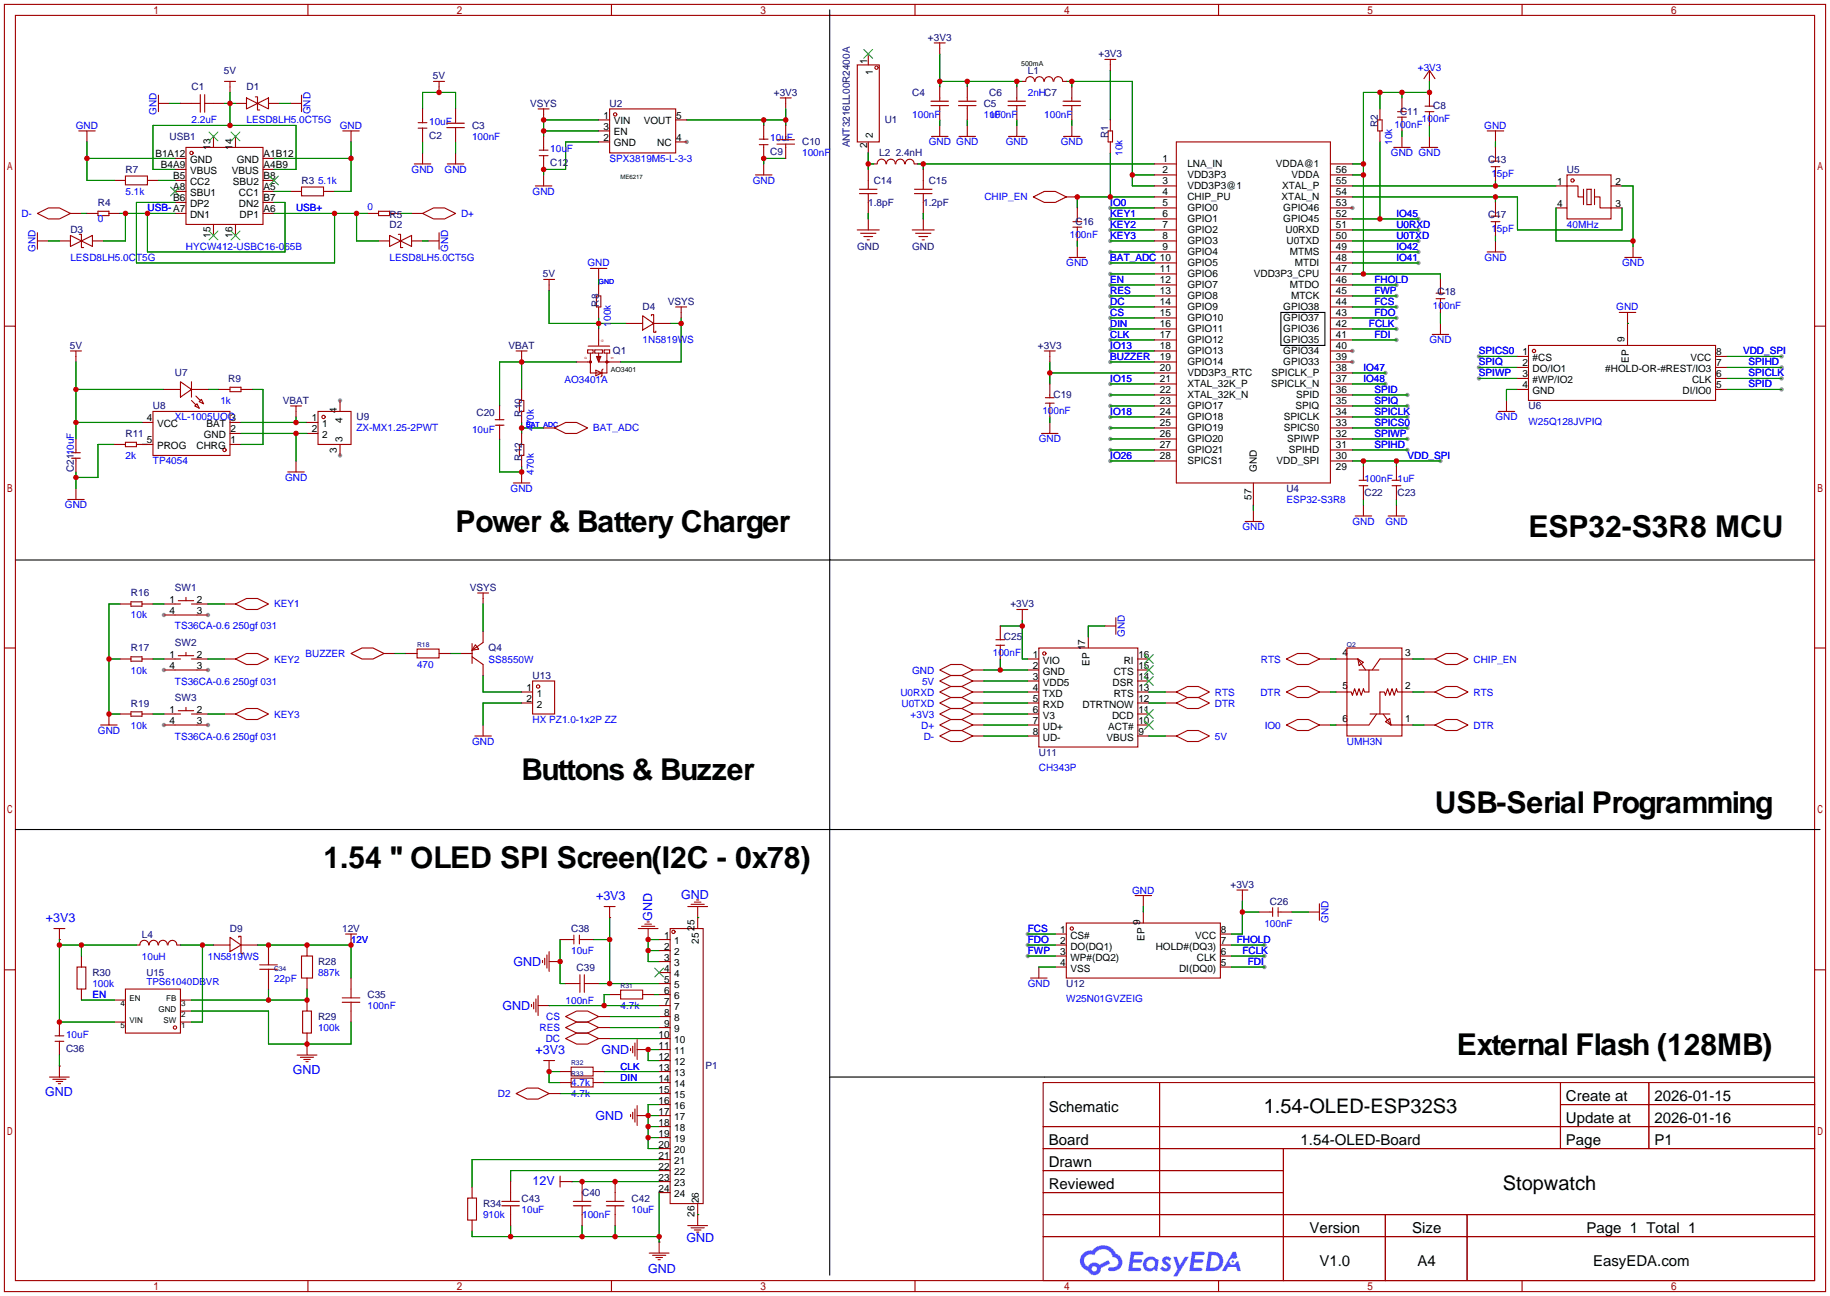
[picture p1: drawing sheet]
<svg xmlns="http://www.w3.org/2000/svg" width="422mm" height="299mm" viewBox="0 0 422 299" stroke-linecap="round" stroke-linejoin="round" font-family="sans-serif">
<defs><g id="words">
<g font-size="6.9">
<text x="105.2" y="122.8">Power &amp; Battery Charger</text>
<text x="352.8" y="124.1">ESP32-S3R8 MCU</text>
<text x="120.4" y="180">Buttons &amp; Buzzer</text>
<text x="331.2" y="187.6">USB-Serial Programming</text>
<text x="74.7" y="200.3">1.54 '' OLED SPI Screen(I2C - 0x78)</text>
<text x="336.3" y="243.5">External Flash (128MB)</text>
</g>
<g font-size="4.6">
<text x="291.7" y="257">1.54-OLED-ESP32S3</text>
<text x="346.9" y="274.8">Stopwatch</text>
</g>
<g font-size="3.5">
<text x="242.1" y="256.7">Schematic</text>
<text x="361.5" y="254.2">Create at</text>
<text x="381.9" y="254.2">2026-01-15</text>
<text x="361.5" y="259.2">Update at</text>
<text x="381.9" y="259.2">2026-01-16</text>
<text x="242.1" y="264.3">Board</text>
<text x="242.1" y="269.4">Drawn</text>
<text x="300.2" y="264.3">1.54-OLED-Board</text>
<text x="361.5" y="264.3">Page</text>
<text x="381.9" y="264.3">P1</text>
<text x="242.1" y="274.5">Reviewed</text>
<text x="302.3" y="284.6">Version</text>
<text x="326" y="284.6">Size</text>
<text x="366.2" y="284.6">Page 1 Total 1</text>
<text x="304.6" y="292.3">V1.0</text>
<text x="327.2" y="292.3">A4</text>
<text x="367.7" y="292.3">EasyEDA.com</text>
</g>
<g font-size="2.9" fill="#00f">
<text x="137.6" y="207.8">+3V3</text>
<text x="157.2" y="207.4">GND</text>
<text x="10.6" y="212.9">+3V3</text>
<text x="150.5" y="212.5" transform="rotate(-90 150.5 212.5)">GND</text>
<text x="118.5" y="223.1">GND</text>
<text x="116" y="233.2">GND</text>
<text x="123.6" y="243.4">+3V3</text>
<text x="138.8" y="243.4">GND</text>
<text x="67.6" y="248">GND</text>
<text x="10.4" y="253.1">GND</text>
<text x="137.4" y="258.6">GND</text>
<text x="122.9" y="273.5">12V</text>
<text x="158.4" y="286.8">GND</text>
<text x="149.6" y="293.8">GND</text>
</g>
<g font-size="2.3" fill="#000080">
<text x="214.2" y="9.4">+3V3</text>
<text x="51.7" y="17.1">5V</text>
<text x="237.2" y="17.1">L1</text>
<text x="253.6" y="13.3">+3V3</text>
<text x="44.2" y="20.9">C1</text>
<text x="56.9" y="20.9">D1</text>
<text x="99.9" y="18.3">5V</text>
<text x="178.6" y="22.1">+3V3</text>
<text x="210.6" y="22.1">C4</text>
<text x="228.3" y="22.1">C6</text>
<text x="109" y="29.8">C3</text>
<text x="122.4" y="24.7">VSYS</text>
<text x="140.7" y="24.7">U2</text>
<text x="204.2" y="28.5">U1</text>
<text x="227.1" y="24.7">C5</text>
<text x="318.1" y="29.4" transform="rotate(-90 318.1 29.4)">R2</text>
<text x="323.2" y="26.5">C11</text>
<text x="330.8" y="25.2">C8</text>
<text x="39.1" y="32.3">USB1</text>
<text x="99.1" y="32">C2</text>
<text x="177.8" y="35.9">C9</text>
<text x="185.2" y="33.6">C10</text>
<text x="196.1" y="34" transform="rotate(-90 196.1 34)">ANT3216LL00R2400A</text>
<text x="255.8" y="31.9" transform="rotate(-90 255.8 31.9)">R1</text>
<text x="29" y="39.9">R7</text>
<text x="127" y="38.4">C12</text>
<text x="202.9" y="36.1">L2</text>
<text x="206.8" y="36.1">2.4nH</text>
<text x="343.5" y="37.6">C13</text>
<text x="361.7" y="39.9">U5</text>
<text x="22.6" y="47.5">R4</text>
<text x="69.6" y="42.5">R3</text>
<text x="200.4" y="47.5">1.8pF</text>
<text x="201.7" y="42.5">C14</text>
<text x="213.1" y="47.5">1.2pF</text>
<text x="214.4" y="42.5">C15</text>
<text x="16.3" y="53.9">D3</text>
<text x="89.9" y="52.6">D2</text>
<text x="89.9" y="50.3">R5</text>
<text x="248.2" y="51.9">C16</text>
<text x="343.5" y="50.3">C17</text>
<text x="197.8" y="57.7">GND</text>
<text x="210.5" y="57.7">GND</text>
<text x="125.3" y="64.1">5V</text>
<text x="138.2" y="70.8" transform="rotate(-90 138.2 70.8)">R8</text>
<text x="148.3" y="71.7">D4</text>
<text x="154.1" y="70.4">VSYS</text>
<text x="331.8" y="68.1">C18</text>
<text x="16.1" y="80.6">5V</text>
<text x="117.4" y="80.6">VBAT</text>
<text x="141.5" y="81.8">Q1</text>
<text x="239.6" y="80.6">+3V3</text>
<text x="40.4" y="86.9">U7</text>
<text x="52.7" y="88.2">R9</text>
<text x="35.3" y="94.5">U8</text>
<text x="65.3" y="93.3">VBAT</text>
<text x="243.2" y="92">C19</text>
<text x="352.8" y="94.5">U6</text>
<text x="29" y="100.9">R11</text>
<text x="82.3" y="97.1">U9</text>
<text x="110" y="96.1">C20</text>
<text x="120.4" y="96.2" transform="rotate(-90 120.4 96.2)">R10</text>
<text x="120.4" y="106.3" transform="rotate(-90 120.4 106.3)">R12</text>
<text x="17.1" y="109" transform="rotate(-90 17.1 109)">C2110uF</text>
<text x="296.9" y="113.6">U4</text>
<text x="315" y="114.6">C22</text>
<text x="322.6" y="114.6">C23</text>
<text x="30.2" y="137.7">R16</text>
<text x="40.4" y="136.4">SW1</text>
<text x="108.4" y="136.4">VSYS</text>
<text x="233.2" y="140.3">+3V3</text>
<text x="40.4" y="149.1">SW2</text>
<text x="231.7" y="147.9">C25</text>
<text x="30.2" y="150.4">R17</text>
<text x="112.8" y="150.4">Q4</text>
<text x="40.4" y="161.8">SW3</text>
<text x="122.9" y="156.8">U13</text>
<text x="30.2" y="163.1">R19</text>
<text x="239.8" y="174.5">U11</text>
<text x="284" y="205">+3V3</text>
<text x="293.1" y="208.8">C26</text>
<text x="53.1" y="215.2">D9</text>
<text x="79" y="215.2">12V</text>
<text x="131.8" y="215.2">C38</text>
<text x="32.8" y="216.5">L4</text>
<text x="21.3" y="225.3">R30</text>
<text x="73.4" y="222.8">R28</text>
<text x="133.1" y="224.1">C39</text>
<text x="246.1" y="227.9">U12</text>
<text x="84.8" y="230.4">C35</text>
<text x="73.4" y="235.5">R29</text>
<text x="15.2" y="242.9">C36</text>
<text x="162.8" y="246.9">P1</text>
<text x="111.5" y="278.7">R34</text>
<text x="120.4" y="277.4">C43</text>
<text x="134.4" y="276.1">C40</text>
<text x="145.8" y="277.4">C42</text>
</g>
<g font-size="2.3">
<text x="200.2" y="14.9" transform="rotate(-90 200.2 14.9)">1</text>
<text x="201.4" y="17.2" transform="rotate(-90 201.4 17.2)">1</text>
<text x="139.3" y="27.5">1</text>
<text x="139.3" y="30">3</text>
<text x="141.7" y="28.7">VIN</text>
<text x="148.6" y="28.7">VOUT</text>
<text x="156.1" y="27.5">5</text>
<text x="48.6" y="34.5" transform="rotate(-90 48.6 34.5)">13</text>
<text x="53.6" y="34.5" transform="rotate(-90 53.6 34.5)">14</text>
<text x="139.3" y="32.5">2</text>
<text x="141.7" y="33.8">GND</text>
<text x="141.7" y="31.3">EN</text>
<text x="151.7" y="33.8">NC</text>
<text x="156.1" y="32.5">4</text>
<text x="200.2" y="34.2" transform="rotate(-90 200.2 34.2)">2</text>
<text x="201.4" y="31.8" transform="rotate(-90 201.4 31.8)">2</text>
<text x="35.9" y="36.3">B1A12</text>
<text x="37.2" y="38.9">B4A9</text>
<text x="40" y="41.4">B5</text>
<text x="43.9" y="37.6">GND</text>
<text x="43.9" y="40.2">VBUS</text>
<text x="53.5" y="40.2">VBUS</text>
<text x="54.6" y="37.6">GND</text>
<text x="60.8" y="41.4">B8</text>
<text x="60.8" y="38.9">A4B9</text>
<text x="60.8" y="36.3">A1B12</text>
<text x="268.3" y="37.4">1</text>
<text x="268.3" y="39.9">2</text>
<text x="274.1" y="38.7">LNA_IN</text>
<text x="274.1" y="41.2">VDD3P3</text>
<text x="294.5" y="38.7">VDDA@1</text>
<text x="298.1" y="41.2">VDDA</text>
<text x="308.3" y="39.9">56</text>
<text x="40" y="44">A8</text>
<text x="40" y="46.5">B6</text>
<text x="43.9" y="42.7">CC2</text>
<text x="43.9" y="45.2">SBU1</text>
<text x="43.9" y="47.8">DP2</text>
<text x="53.7" y="42.7">SBU2</text>
<text x="55.1" y="47.8">DN2</text>
<text x="55.1" y="45.2">CC1</text>
<text x="60.8" y="46.5">B7</text>
<text x="60.8" y="44">A5</text>
<text x="268.3" y="42.5">3</text>
<text x="268.3" y="45">4</text>
<text x="268.3" y="47.5">5</text>
<text x="274.1" y="43.7">VDD3P3@1</text>
<text x="274.1" y="46.3">CHIP_PU</text>
<text x="295.8" y="46.3">XTAL_N</text>
<text x="295.9" y="43.7">XTAL_P</text>
<text x="308.3" y="47.5">53</text>
<text x="308.3" y="45">54</text>
<text x="308.3" y="42.5">55</text>
<text x="359.4" y="42.7">1</text>
<text x="359.4" y="47.8">4</text>
<text x="372.9" y="47.8">3</text>
<text x="372.9" y="42.7">2</text>
<text x="43.9" y="50.3">DN1</text>
<text x="55.3" y="50.3">DP1</text>
<text x="60.8" y="49">A6</text>
<text x="268.3" y="50.1">6</text>
<text x="268.3" y="52.6">7</text>
<text x="274.1" y="48.8">GPIO0</text>
<text x="274.1" y="51.4">GPIO1</text>
<text x="274.1" y="53.9">GPIO2</text>
<text x="296.2" y="51.4">GPIO45</text>
<text x="296.2" y="48.8">GPIO46</text>
<text x="296.7" y="53.9">U0RXD</text>
<text x="308.3" y="52.6">51</text>
<text x="308.3" y="50.1">52</text>
<text x="48.6" y="54.9" transform="rotate(-90 48.6 54.9)">15</text>
<text x="53.6" y="54.9" transform="rotate(-90 53.6 54.9)">16</text>
<text x="268.3" y="55.2">8</text>
<text x="268.3" y="57.7">9</text>
<text x="274.1" y="56.4">GPIO3</text>
<text x="274.1" y="59">GPIO4</text>
<text x="297" y="56.4">U0TXD</text>
<text x="297.7" y="59">MTMS</text>
<text x="308.3" y="57.7">49</text>
<text x="308.3" y="55.2">50</text>
<text x="267.7" y="62.8">11</text>
<text x="267.7" y="65.3">12</text>
<text x="274.1" y="61.5">GPIO5</text>
<text x="274.1" y="64.1">GPIO6</text>
<text x="289.4" y="64.1">VDD3P3_CPU</text>
<text x="298.9" y="61.5">MTDI</text>
<text x="308.3" y="65.3">46</text>
<text x="308.3" y="62.8">47</text>
<text x="308.3" y="60.2">48</text>
<text x="267.7" y="67.9">13</text>
<text x="267.7" y="70.4">14</text>
<text x="274.1" y="66.6">GPIO7</text>
<text x="274.1" y="69.1">GPIO8</text>
<text x="274.1" y="71.7">GPIO9</text>
<text x="296.2" y="71.7">GPIO38</text>
<text x="297.7" y="66.6">MTDO</text>
<text x="298" y="69.1">MTCK</text>
<text x="308.3" y="70.4">44</text>
<text x="308.3" y="67.9">45</text>
<text x="267.7" y="72.9">15</text>
<text x="267.7" y="75.5">16</text>
<text x="274.1" y="74.2">GPIO10</text>
<text x="274.1" y="76.8">GPIO11</text>
<text x="296.2" y="76.8">GPIO36</text>
<text x="296.2" y="74.2">GPIO37</text>
<text x="308.3" y="75.5">42</text>
<text x="308.3" y="72.9">43</text>
<text x="267.7" y="78">17</text>
<text x="267.7" y="80.6">18</text>
<text x="267.7" y="83.1">19</text>
<text x="274.1" y="79.3">GPIO12</text>
<text x="274.1" y="81.8">GPIO13</text>
<text x="296.2" y="81.8">GPIO34</text>
<text x="296.2" y="79.3">GPIO35</text>
<text x="308.3" y="83.1">39</text>
<text x="308.3" y="80.6">40</text>
<text x="308.3" y="78">41</text>
<text x="351.4" y="82.1">1</text>
<text x="353.7" y="83.3">#CS</text>
<text x="374.9" y="79" transform="rotate(-90 374.9 79)">9</text>
<text x="376" y="83.8" transform="rotate(-90 376 83.8)">EP</text>
<text x="390.2" y="83.3">VCC</text>
<text x="396.1" y="82.1">8</text>
<text x="267.7" y="85.6">20</text>
<text x="267.7" y="88.2">21</text>
<text x="274.1" y="84.4">GPIO14</text>
<text x="274.1" y="86.9">VDD3P3_RTC</text>
<text x="274.1" y="89.5">XTAL_32K_P</text>
<text x="293.4" y="89.5">SPICLK_N</text>
<text x="293.5" y="86.9">SPICLK_P</text>
<text x="296.2" y="84.4">GPIO33</text>
<text x="308.3" y="88.2">37</text>
<text x="308.3" y="85.6">38</text>
<text x="351.4" y="84.6">2</text>
<text x="351.4" y="87.1">3</text>
<text x="351.4" y="89.7">4</text>
<text x="353.7" y="85.9">DO/IO1</text>
<text x="353.7" y="88.4">#WP/IO2</text>
<text x="370.5" y="85.9">#HOLD-OR-#REST/IO3</text>
<text x="390.6" y="88.4">CLK</text>
<text x="396.1" y="89.7">5</text>
<text x="396.1" y="87.1">6</text>
<text x="396.1" y="84.6">7</text>
<text x="77.8" y="95.4" transform="rotate(-90 77.8 95.4)">4</text>
<text x="267.7" y="90.7">22</text>
<text x="267.7" y="93.3">23</text>
<text x="267.7" y="95.8">24</text>
<text x="274.1" y="92">XTAL_32K_N</text>
<text x="274.1" y="94.5">GPIO17</text>
<text x="299" y="94.5">SPIQ</text>
<text x="299.2" y="92">SPID</text>
<text x="308.3" y="95.8">34</text>
<text x="308.3" y="93.3">35</text>
<text x="308.3" y="90.7">36</text>
<text x="353.7" y="91">GND</text>
<text x="388.4" y="91">DI/IO0</text>
<text x="33.9" y="97.3">4</text>
<text x="36.2" y="98.6">VCC</text>
<text x="47" y="101.1">GND</text>
<text x="47.7" y="98.6">BAT</text>
<text x="53.2" y="99.8">2</text>
<text x="72" y="99.8">2</text>
<text x="72" y="97.3">1</text>
<text x="74.3" y="101.1">2</text>
<text x="74.3" y="98.6">1</text>
<text x="79" y="97.7" transform="rotate(-90 79 97.7)">4</text>
<text x="267.7" y="98.3">25</text>
<text x="267.7" y="100.9">26</text>
<text x="274.1" y="97.1">GPIO18</text>
<text x="274.1" y="99.6">GPIO19</text>
<text x="296.3" y="99.6">SPICS0</text>
<text x="296.3" y="97.1">SPICLK</text>
<text x="308.3" y="100.9">32</text>
<text x="308.3" y="98.3">33</text>
<text x="33.9" y="102.4">5</text>
<text x="36.2" y="103.7">PROG</text>
<text x="45.3" y="103.7">CHRG</text>
<text x="53.2" y="102.4">1</text>
<text x="77.8" y="104.5" transform="rotate(-90 77.8 104.5)">3</text>
<text x="79" y="102.2" transform="rotate(-90 79 102.2)">3</text>
<text x="267.7" y="103.4">27</text>
<text x="267.7" y="106">28</text>
<text x="274.1" y="102.2">GPIO20</text>
<text x="274.1" y="104.7">GPIO21</text>
<text x="274.1" y="107.2">SPICS1</text>
<text x="294.7" y="107.2">VDD_SPI</text>
<text x="297.1" y="102.2">SPIWP</text>
<text x="297.5" y="104.7">SPIHD</text>
<text x="308.3" y="106">30</text>
<text x="308.3" y="103.4">31</text>
<text x="290.1" y="109" transform="rotate(-90 290.1 109)">GND</text>
<text x="308.3" y="108.5">29</text>
<text x="288.8" y="115.3" transform="rotate(-90 288.8 115.3)">57</text>
<text x="39.1" y="141.8">4</text>
<text x="39.1" y="139.2">1</text>
<text x="45.5" y="141.8">3</text>
<text x="45.5" y="139.2">2</text>
<text x="39.1" y="154.5">4</text>
<text x="39.1" y="151.9">1</text>
<text x="45.5" y="154.5">3</text>
<text x="45.5" y="151.9">2</text>
<text x="238.4" y="151.9">1</text>
<text x="238.4" y="154.5">2</text>
<text x="240.7" y="153.2">VIO</text>
<text x="240.7" y="155.7">GND</text>
<text x="250.5" y="150.1" transform="rotate(-90 250.5 150.1)">17</text>
<text x="251.5" y="153.7" transform="rotate(-90 251.5 153.7)">EP</text>
<text x="257.1" y="155.7">CTS</text>
<text x="259.4" y="153.2">RI</text>
<text x="262.8" y="154.5">15</text>
<text x="262.8" y="151.9">16</text>
<text x="309.8" y="151.4">4</text>
<text x="324.3" y="151.4">3</text>
<text x="121.5" y="159.5">1</text>
<text x="123.9" y="160.8">1</text>
<text x="238.4" y="157">3</text>
<text x="238.4" y="159.5">4</text>
<text x="240.7" y="158.3">VDD5</text>
<text x="240.7" y="160.8">TXD</text>
<text x="256.8" y="158.3">DSR</text>
<text x="257.1" y="160.8">RTS</text>
<text x="262.8" y="159.5">13</text>
<text x="262.8" y="157">14</text>
<text x="309.8" y="159">5</text>
<text x="324.3" y="159">2</text>
<text x="39.1" y="167.2">4</text>
<text x="39.1" y="164.6">1</text>
<text x="45.5" y="167.2">3</text>
<text x="45.5" y="164.6">2</text>
<text x="121.5" y="162.1">2</text>
<text x="123.9" y="163.3">2</text>
<text x="238.4" y="162.1">5</text>
<text x="238.4" y="164.6">6</text>
<text x="238.4" y="167.2">7</text>
<text x="240.7" y="163.3">RXD</text>
<text x="240.7" y="165.9">V3</text>
<text x="249.9" y="163.3">DTRTNOW</text>
<text x="256.7" y="165.9">DCD</text>
<text x="262.8" y="167.2">10</text>
<text x="262.8" y="164.6">11</text>
<text x="262.8" y="162.1">12</text>
<text x="309.8" y="166.7">6</text>
<text x="324.3" y="166.7">1</text>
<text x="238.4" y="169.7">8</text>
<text x="240.7" y="168.4">UD+</text>
<text x="240.7" y="171">UD-</text>
<text x="255.4" y="171">VBUS</text>
<text x="255.8" y="168.4">ACT#</text>
<text x="262.8" y="169.7">9</text>
<text x="160.3" y="214.9" transform="rotate(-90 160.3 214.9)">25</text>
<text x="244.7" y="215.4">1</text>
<text x="263.2" y="213.6" transform="rotate(-90 263.2 213.6)">9</text>
<text x="281.8" y="215.4">8</text>
<text x="153.3" y="216.7">1</text>
<text x="153.3" y="219.2">2</text>
<text x="153.3" y="221.8">3</text>
<text x="155.6" y="218">1</text>
<text x="155.6" y="220.5">2</text>
<text x="161.3" y="217.9" transform="rotate(-90 161.3 217.9)">25</text>
<text x="244.7" y="218">2</text>
<text x="244.7" y="220.5">3</text>
<text x="247.1" y="216.7">CS#</text>
<text x="247.1" y="219.2">DO(DQ1)</text>
<text x="247.1" y="221.8">WP#(DQ2)</text>
<text x="264.2" y="217.2" transform="rotate(-90 264.2 217.2)">EP</text>
<text x="266.8" y="219.2">HOLD#(DQ3)</text>
<text x="275.9" y="216.7">VCC</text>
<text x="276.3" y="221.8">CLK</text>
<text x="281.8" y="220.5">6</text>
<text x="281.8" y="218">7</text>
<text x="153.3" y="224.3">4</text>
<text x="153.3" y="226.8">5</text>
<text x="155.6" y="223">3</text>
<text x="155.6" y="225.6">4</text>
<text x="244.7" y="223">4</text>
<text x="247.1" y="224.3">VSS</text>
<text x="272.2" y="224.3">DI(DQ0)</text>
<text x="281.8" y="223">5</text>
<text x="153.3" y="229.4">6</text>
<text x="153.3" y="231.9">7</text>
<text x="155.6" y="228.1">5</text>
<text x="155.6" y="230.7">6</text>
<text x="155.6" y="233.2">7</text>
<text x="152" y="239.5">10</text>
<text x="153.3" y="234.5">8</text>
<text x="153.3" y="237">9</text>
<text x="155.6" y="235.7">8</text>
<text x="155.6" y="238.3">9</text>
<text x="152" y="242.1">11</text>
<text x="152" y="244.6">12</text>
<text x="155.6" y="240.8">10</text>
<text x="155.6" y="243.4">11</text>
<text x="155.6" y="245.9">12</text>
<text x="152" y="247.2">13</text>
<text x="152" y="249.7">14</text>
<text x="155.6" y="248.4">13</text>
<text x="155.6" y="251">14</text>
<text x="152" y="252.2">15</text>
<text x="152" y="254.8">16</text>
<text x="152" y="257.3">17</text>
<text x="155.6" y="253.5">15</text>
<text x="155.6" y="256.1">16</text>
<text x="152" y="259.9">18</text>
<text x="152" y="262.4">19</text>
<text x="155.6" y="258.6">17</text>
<text x="155.6" y="261.1">18</text>
<text x="155.6" y="263.7">19</text>
<text x="152" y="264.9">20</text>
<text x="152" y="267.5">21</text>
<text x="155.6" y="266.2">20</text>
<text x="155.6" y="268.8">21</text>
<text x="152" y="270">22</text>
<text x="152" y="272.6">23</text>
<text x="152" y="275.1">24</text>
<text x="155.6" y="271.3">22</text>
<text x="155.6" y="273.8">23</text>
<text x="155.6" y="276.4">24</text>
<text x="160.3" y="280.9" transform="rotate(-90 160.3 280.9)">26</text>
<text x="161.3" y="277.9" transform="rotate(-90 161.3 277.9)">26</text>
</g>
<g font-size="2.3" fill="#00f">
<text x="327.3" y="16.3">+3V3</text>
<text x="237.2" y="22.1">2nHC7</text>
<text x="17.5" y="29.8">GND</text>
<text x="36.1" y="26.5" transform="rotate(-90 36.1 26.5)">GND</text>
<text x="44.2" y="28.5">2.2uF</text>
<text x="56.9" y="28.5">LESD8LH5.0CT5G</text>
<text x="71.7" y="26.4" transform="rotate(-90 71.7 26.4)">GND</text>
<text x="78.4" y="29.8">GND</text>
<text x="99.1" y="28.7">10uF</text>
<text x="210.6" y="27.2">100nF</text>
<text x="227.1" y="27.2">1uF</text>
<text x="228.3" y="27.2">100nF</text>
<text x="241" y="27.2">100nF</text>
<text x="321.9" y="29.5">100nF</text>
<text x="328.2" y="28.2">100nF</text>
<text x="342.6" y="29.8">GND</text>
<text x="109" y="32.3">100nF</text>
<text x="127" y="35.1">10uF</text>
<text x="177.8" y="32.6">10uF</text>
<text x="214.4" y="33.6">GND GND</text>
<text x="232.2" y="33.6">GND</text>
<text x="244.9" y="33.6">GND</text>
<text x="321.4" y="33.5" transform="rotate(-90 321.4 33.5)">10k</text>
<text x="95" y="39.9">GND</text>
<text x="102.6" y="39.9">GND</text>
<text x="140.7" y="37.4">SPX3819M5-L-3-3</text>
<text x="185.2" y="36.1">100nF</text>
<text x="259.1" y="36" transform="rotate(-90 259.1 36)">10k</text>
<text x="321.1" y="36.1">GND GND</text>
<text x="344.2" y="40.9">15pF</text>
<text x="29" y="45">5.1k</text>
<text x="73.4" y="42.5">5.1k</text>
<text x="122.9" y="45">GND</text>
<text x="173.7" y="42.5">GND</text>
<text x="227.2" y="46.3">CHIP_EN</text>
<text x="256.3" y="47.5">IO0</text>
<text x="4.9" y="50.1">D-</text>
<text x="22.6" y="51.4">0</text>
<text x="34" y="48.8">USB- A7</text>
<text x="68.3" y="48.8">USB+</text>
<text x="84.8" y="48.6">0</text>
<text x="106.4" y="50.1">D+</text>
<text x="256.3" y="50.1">KEY1</text>
<text x="256.3" y="52.6">KEY2</text>
<text x="322.3" y="50.1">IO45</text>
<text x="322.3" y="52.6">U0RXD</text>
<text x="344.2" y="53.6">15pF</text>
<text x="361.7" y="52.6">40MHz</text>
<text x="8.2" y="58.2" transform="rotate(-90 8.2 58.2)">GND</text>
<text x="42.9" y="57.7">HYCW412-USBC16-065B</text>
<text x="103.4" y="58.2" transform="rotate(-90 103.4 58.2)">GND</text>
<text x="246.9" y="54.9">100nF</text>
<text x="256.3" y="55.2">KEY3</text>
<text x="322.3" y="57.7">IO42</text>
<text x="322.3" y="55.2">U0TXD</text>
<text x="16.3" y="60.2">LESD8LH5.0CT5G</text>
<text x="89.9" y="60.2">LESD8LH5.0CT5G</text>
<text x="135.6" y="61.5">GND</text>
<text x="246.1" y="61.5">GND</text>
<text x="256.3" y="60.2">BAT_ADC 10</text>
<text x="256.3" y="65.3">EN</text>
<text x="317.2" y="65.3">FHOLD</text>
<text x="322.3" y="60.2">IO41</text>
<text x="342.6" y="60.2">GND</text>
<text x="374.4" y="61.5">GND</text>
<text x="256.3" y="70.4">DC</text>
<text x="256.3" y="67.9">RES</text>
<text x="317.2" y="67.9">FWP</text>
<text x="317.2" y="70.4">FCS</text>
<text x="330.8" y="71.4">100nF</text>
<text x="373.1" y="71.7">GND</text>
<text x="141" y="75.4" transform="rotate(-90 141 75.4)">100k</text>
<text x="256.3" y="72.9">CS</text>
<text x="316" y="75.5">FCLK</text>
<text x="317.2" y="72.9">FDO</text>
<text x="148.3" y="79.3">1N5819WS</text>
<text x="256.3" y="80.6">IO13</text>
<text x="256.3" y="83.1">BUZZER</text>
<text x="317.2" y="78">FDI</text>
<text x="329.9" y="79.3">GND</text>
<text x="341.4" y="81.8">SPICS0</text>
<text x="402.3" y="81.8">VDD_SPI</text>
<text x="130.3" y="88.4">AO3401A</text>
<text x="256.3" y="88.2">IO15</text>
<text x="314.7" y="85.6">IO47</text>
<text x="314.7" y="88.2">IO48</text>
<text x="341.4" y="84.4">SPIQ</text>
<text x="341.4" y="86.9">SPIWP</text>
<text x="403.6" y="84.4">SPIHD</text>
<text x="403.6" y="86.9">SPICLK</text>
<text x="403.6" y="89.5">SPID</text>
<text x="50.9" y="93.3">1k</text>
<text x="240.6" y="95.5">100nF</text>
<text x="256.3" y="95.8">IO18</text>
<text x="317.2" y="93.3">SPIQ</text>
<text x="317.2" y="95.8">SPICLK</text>
<text x="317.2" y="90.7">SPID</text>
<text x="40.4" y="97.1">XL-1005UOC3</text>
<text x="82.3" y="99.6">ZX-MX1.25-2PWT</text>
<text x="109" y="99.9">10uF</text>
<text x="123.2" y="99.5" transform="rotate(-90 123.2 99.5)">470k</text>
<text x="136.9" y="99.6">BAT_ADC</text>
<text x="317.2" y="98.3">SPICS0</text>
<text x="317.2" y="100.9">SPIWP</text>
<text x="345.2" y="97.1">GND</text>
<text x="352.8" y="98.1">W25Q128JVPIQ</text>
<text x="29" y="106">2k</text>
<text x="35.3" y="107.2">TP4054</text>
<text x="239.8" y="102.2">GND</text>
<text x="256.3" y="106">IO26</text>
<text x="317.2" y="103.4">SPIHD</text>
<text x="324.9" y="106">VDD_SPI</text>
<text x="65.8" y="111">GND</text>
<text x="117.9" y="113.6">GND</text>
<text x="123.2" y="109.7" transform="rotate(-90 123.2 109.7)">470k</text>
<text x="315" y="111.3">100nF 1uF</text>
<text x="15" y="117.4">GND</text>
<text x="296.9" y="116.1">ESP32-S3R8</text>
<text x="286.8" y="122.5">GND</text>
<text x="312.2" y="121.2">GND</text>
<text x="319.8" y="121.2">GND</text>
<text x="30.2" y="142.8">10k</text>
<text x="63.2" y="140.3">KEY1</text>
<text x="40.4" y="145.3">TS36CA-0.6 250gf 031</text>
<text x="259.6" y="147.1" transform="rotate(-90 259.6 147.1)">GND</text>
<text x="30.2" y="155.5">10k</text>
<text x="63.2" y="153">KEY2</text>
<text x="70.5" y="151.7">BUZZER</text>
<text x="96.3" y="154.2">470</text>
<text x="112.8" y="153">SS8550W</text>
<text x="210.5" y="155.5">GND</text>
<text x="229.2" y="151.4">100nF</text>
<text x="291" y="153">RTS</text>
<text x="340.1" y="153">CHIP_EN</text>
<text x="40.4" y="158">TS36CA-0.6 250gf 031</text>
<text x="207.8" y="160.6">U0RXD</text>
<text x="212.8" y="158">5V</text>
<text x="280.4" y="160.6">RTS</text>
<text x="290.9" y="160.6">DTR</text>
<text x="340.1" y="160.6">RTS</text>
<text x="63.2" y="165.7">KEY3</text>
<text x="122.9" y="166.9">HX PZ1.0-1x2P ZZ</text>
<text x="208.1" y="163.1">U0TXD</text>
<text x="210.2" y="165.7">+3V3</text>
<text x="280.4" y="163.1">DTR</text>
<text x="22.6" y="169.5">GND</text>
<text x="30.2" y="168.2">10k</text>
<text x="40.4" y="170.7">TS36CA-0.6 250gf 031</text>
<text x="109" y="172">GND</text>
<text x="212.6" y="168.2">D+</text>
<text x="213.2" y="170.7">D-</text>
<text x="280.4" y="170.7">5V</text>
<text x="291.9" y="168.2">IO0</text>
<text x="310.9" y="172">UMH3N</text>
<text x="340.1" y="168.2">DTR</text>
<text x="239.8" y="178.1">CH343P</text>
<text x="261.3" y="206.3">GND</text>
<text x="237.2" y="215.2">FCS</text>
<text x="291.8" y="213.9">100nF</text>
<text x="306.6" y="213.1" transform="rotate(-90 306.6 213.1)">GND</text>
<text x="32.8" y="221.5">10uH</text>
<text x="48" y="221.5">1N5819WS</text>
<text x="131.8" y="220.3">10uF</text>
<text x="237.2" y="217.7">FDO</text>
<text x="237.2" y="220.3">FWP</text>
<text x="285.5" y="217.7">FHOLD</text>
<text x="286.8" y="220.3">FCLK</text>
<text x="21.3" y="227.9">100k</text>
<text x="63.2" y="226.6">22pF</text>
<text x="73.4" y="225.3">887k</text>
<text x="237.2" y="227.9">GND</text>
<text x="288" y="222.8">FDI</text>
<text x="21.3" y="230.4">EN</text>
<text x="84.8" y="233">100nF</text>
<text x="130.6" y="231.7">100nF</text>
<text x="143.3" y="233">4.7k</text>
<text x="246.1" y="231.4">W25N01GVZEIG</text>
<text x="15.2" y="239.6">10uF</text>
<text x="73.4" y="238">100k</text>
<text x="124.5" y="238">RES</text>
<text x="126.1" y="235.5">CS</text>
<text x="126" y="240.6">DC</text>
<text x="131.8" y="250.7">4.7k</text>
<text x="114.9" y="253.3">D2</text>
<text x="131.8" y="253.3">4.7k</text>
<text x="111.5" y="281.2">910k</text>
<text x="120.4" y="280">10uF</text>
<text x="134.4" y="281.2">100nF</text>
<text x="145.8" y="280">10uF</text>
</g>
<g font-size="2.2" fill="#00f">
<text x="256.3" y="75.5">DIN</text>
<text x="256.3" y="78">CLK</text>
<text x="81" y="217.7">12V</text>
<text x="33.8" y="227.5">TPS61040DBVR</text>
<text x="143.3" y="246.9">CLK</text>
<text x="143.3" y="249.5">DIN</text>
</g>
<text font-size="2.2" fill="#000080" x="33.8" y="225.2">U15</text>
<g font-size="1.8">
<text x="27.8" y="232.3">4</text>
<text x="29.9" y="231">EN</text>
<text x="36.6" y="233.6">GND</text>
<text x="38.4" y="231">FB</text>
<text x="41.8" y="232.3">3</text>
<text x="27.8" y="237.4">5</text>
<text x="29.9" y="236.1">VIN</text>
<text x="37.7" y="236.1">SW</text>
<text x="41.8" y="237.4">1</text>
<text x="41.8" y="234.9">2</text>
</g>
<g font-size="1.6">
<text x="235.7" y="15.2">500mA</text>
<text x="141" y="85.8">AO3401</text>
</g>
<g font-size="1.6" fill="#00f">
<text x="138.2" y="65.5">GND</text>
<text x="121.4" y="98.5">BAT_ADC</text>
</g>
<g font-size="1.6" fill="#000080">
<text x="96.3" y="149.3">R18</text>
<text x="310.9" y="149.3">Q2</text>
<text x="63.2" y="224.2">C34</text>
<text x="143.3" y="228">R31</text>
<text x="131.8" y="245.8">R32</text>
<text x="131.8" y="248.4">R33</text>
</g>
<text font-size="1.4" x="143.3" y="41.4">ME6217</text>
<g font-size=".7" fill="#a00000">
<text x="135.5" y="82.8" transform="rotate(-90 135.5 82.8)">D</text>
<text x="139.3" y="79.1" transform="rotate(-90 139.3 79.1)">G</text>
<text x="141.6" y="82.8" transform="rotate(-90 141.6 82.8)">S</text>
</g>
</g></defs>
<g fill="#999">
<circle cx="312.2" cy="83.6" r=".51"/>
<circle cx="312.2" cy="81" r=".51"/>
<circle cx="312.2" cy="48" r=".51"/>
<circle cx="37.8" cy="142" r=".51"/>
<circle cx="48" cy="142" r=".51"/>
<circle cx="37.8" cy="154.7" r=".51"/>
<circle cx="48" cy="154.7" r=".51"/>
<circle cx="37.8" cy="167.4" r=".51"/>
<circle cx="48" cy="167.4" r=".51"/>
<circle cx="158.5" cy="32.8" r=".51"/>
<circle cx="78.5" cy="92.5" r=".51"/>
<circle cx="78.5" cy="105.2" r=".51"/>
<circle cx="256.3" cy="50.5" r=".51"/>
<circle cx="256.3" cy="48" r=".51"/>
<circle cx="322.3" cy="68.3" r=".51"/>
<circle cx="322.3" cy="70.9" r=".51"/>
<circle cx="256.3" cy="96.3" r=".51"/>
<circle cx="256.3" cy="93.7" r=".51"/>
<circle cx="256.3" cy="53.1" r=".51"/>
<circle cx="327.4" cy="58.2" r=".51"/>
<circle cx="327.4" cy="60.7" r=".51"/>
<circle cx="322.3" cy="65.8" r=".51"/>
<circle cx="327.4" cy="50.5" r=".51"/>
<circle cx="332.5" cy="106.4" r=".51"/>
<circle cx="411.2" cy="82.3" r=".51"/>
<circle cx="341.4" cy="82.3" r=".51"/>
<circle cx="324.9" cy="98.8" r=".51"/>
<circle cx="341.4" cy="84.8" r=".51"/>
<circle cx="324.9" cy="93.7" r=".51"/>
<circle cx="341.4" cy="87.4" r=".51"/>
<circle cx="324.9" cy="101.3" r=".51"/>
<circle cx="411.2" cy="84.8" r=".51"/>
<circle cx="324.9" cy="103.9" r=".51"/>
<circle cx="411.2" cy="87.4" r=".51"/>
<circle cx="324.9" cy="96.3" r=".51"/>
<circle cx="411.2" cy="89.9" r=".51"/>
<circle cx="324.9" cy="91.2" r=".51"/>
<circle cx="256.3" cy="55.6" r=".51"/>
<circle cx="256.3" cy="73.4" r=".51"/>
<circle cx="256.3" cy="106.4" r=".51"/>
<circle cx="327.4" cy="53.1" r=".51"/>
<circle cx="319.8" cy="86.1" r=".51"/>
<circle cx="256.3" cy="91.2" r=".51"/>
<circle cx="256.3" cy="103.9" r=".51"/>
<circle cx="256.3" cy="81" r=".51"/>
<circle cx="256.3" cy="83.6" r=".51"/>
<circle cx="256.3" cy="88.6" r=".51"/>
<circle cx="256.3" cy="75.9" r=".51"/>
<circle cx="256.3" cy="78.5" r=".51"/>
<circle cx="256.3" cy="98.8" r=".51"/>
<circle cx="256.3" cy="101.3" r=".51"/>
<circle cx="256.3" cy="70.9" r=".51"/>
<circle cx="319.8" cy="88.6" r=".51"/>
<circle cx="327.4" cy="55.6" r=".51"/>
<circle cx="256.3" cy="68.3" r=".51"/>
<circle cx="256.3" cy="58.2" r=".51"/>
<circle cx="256.3" cy="60.7" r=".51"/>
<circle cx="256.3" cy="63.2" r=".51"/>
<circle cx="322.3" cy="78.5" r=".51"/>
<circle cx="322.3" cy="75.9" r=".51"/>
<circle cx="322.3" cy="73.4" r=".51"/>
<circle cx="237.2" cy="215.6" r=".51"/>
<circle cx="237.2" cy="218.2" r=".51"/>
<circle cx="237.2" cy="220.7" r=".51"/>
<circle cx="291.8" cy="223.3" r=".51"/>
<circle cx="291.8" cy="220.7" r=".51"/>
<circle cx="291.8" cy="218.2" r=".51"/>
<circle cx="256.3" cy="65.8" r=".51"/>
</g>
<g fill="none" stroke="#a10000" stroke-width=".25">
<path d="M1 1h420.4v297.2h-420.4zM3.6 3.6h415.2v292.1h-415.2zM71.1 1v2.6M141.1 1v2.6M211.2 1v2.6M281.3 1v2.6M351.3 1v2.6M1 75.3h2.6M418.8 75.3h2.6M1 149.6h2.6M418.8 149.6h2.6M1 223.9h2.6"/>
<path d="M418.8 223.9h2.6M240.8 249.9h178v45.8h-178zM267.7 249.9v35.6M360.2 249.9v15.3M360.2 255h58.6M380.6 249.9v15.3M240.8 260.1h178M240.8 265.2h178M240.8 270.3h55.4M240.8 275.3h55.4M296.2 265.2v30.5M71.1 295.7v2.5"/>
<path d="M141.1 295.7v2.5M211.2 295.7v2.5M240.8 280.4h178M240.8 285.5h178M281.3 295.7v2.5M319.8 280.4v15.3M338.6 280.4v15.3M351.3 295.7v2.5"/>
</g>
<g fill="#5487ff">
<path d="M268.5 290.3a1.3 1.3 0 0 1 1.9 .3l-.4 .6a.54 .54 0 0 0-1-.2l.2 .2a1.28 1.28 0 0 1 .8 2 1.53 1.53 0 0 1-2.2-.3l.5-.6 .8 .5a.31 .31 0 0 0 .3-.3 .31 .31 0 0 0-.2-.3 1.12 1.12 0 0 1-.7-1.9z"/>
<path d="M270.8 290.2h.8l.7 1.9 1.2-1.9h.9l-2.7 4.5h-.9l1-1.7z"/>
<path d="M261 289h2.3a.46 .46 0 0 1 .5 .1 .46 .46 0 0 1 .1 .5l-.3 .2h-1.8l-.1 .9h1.6a.4 .4 0 0 1 .3 .4 .4 .4 0 0 1-.4 .4h-1.6l-.2 1.2h1.4a.46 .46 0 0 1 .5 .1 .46 .46 0 0 1 .1 .5l-.4 .2h-2.6z"/>
<path d="M275.1 289h2.3a.47 .47 0 0 1 .5 .1 .47 .47 0 0 1 .1 .5l-.3 .2h-1.8l-.1 .9h1.6a.4 .4 0 0 1 .4 .4 .4 .4 0 0 1-.5 .4h-1.6l-.2 1.2h1.4a.46 .46 0 0 1 .5 .1 .46 .46 0 0 1 .1 .5l-.4 .2h-2.6z"/>
<path d="M284.5 289h.8l.3 1.3-.6 .4a.75 .75 0 0 0-1.1 .3 .75 .75 0 0 0 .5 1 .75 .75 0 0 0 .9-.6l.5-.3 .6 2.4h-.8l-.3-1h-1.8l-.5 1h-1z"/>
<path d="M278.9 289l-.6 4.5h1.4a2.27 2.27 0 0 0 2.7-2.3 2.27 2.27 0 0 0-2.7-2.2zM279.7 289.8a1.5 1.5 0 0 1 1.8 1.5 1.5 1.5 0 0 1-1.9 1.4h-.3z"/>
<path d="M264.4 290.6a1.6 1.6 0 0 0-.4 2.3 1.6 1.6 0 0 0 2.3 .2l.8 .4 .3-2.5-.1-.3h-.5a1.58 1.58 0 0 0-2.4-.1zM265 291.1a.99 .99 0 0 1 1.6 .6 .99 .99 0 0 1-1.3 1.1 .98 .98 0 0 1-.3-1.7z"/>
<path d="M250 289.4a2.37 2.37 0 0 0 1.1 4 1.54 1.54 0 0 0 1.8 1 1.54 1.54 0 0 0 1.2-1.6l2.2-1.1-.5-.8-2.1 1.1a1.57 1.57 0 0 0-2.6 .4 1.5 1.5 0 0 1-.7-2.1 1.5 1.5 0 0 1 2.2-.5 2.23 2.23 0 0 1 2.3-1.4 2.23 2.23 0 0 1 1.9 1.8 1.16 1.16 0 0 1 1.3 1.1 1.16 1.16 0 0 1-1.1 1.3h-.7a.47 .47 0 0 0-.5 .3 .47 .47 0 0 0 .4 .6 2.14 2.14 0 0 0 2.7-1.4 2.14 2.14 0 0 0-1.3-2.7 3.2 3.2 0 0 0-5.5-.7l-1.1 .1zM252 292.9a.6 .6 0 0 1 1.2 0 .6 .6 0 0 1-1.2 0z"/>
<circle cx="284.6" cy="291.3" r=".28"/>
</g>
<path d="M191.5 2.3v127h227.3M295.7 72.1h10.1v7.7h-10.1zM3.6 129.3h187.9v165.1M3.6 191.5h416.5M191.5 248.7h227.3" fill="none" stroke="#000" stroke-width=".25"/>
<g fill="none" stroke="#a10000" stroke-width=".25">
<path d="M51.8 18.8h2.6M53.1 18.8v2.5M100.1 18.8h2.5M101.3 18.8v2.5M197.9 15h5v17.8h-5zM215.6 9.9h2.6M216.9 9.9v2.5M236 18.8h.7M236.8 18.8a1.01 1.01 0 0 1 1-1.1 1.01 1.01 0 0 1 1 1.1M238.9 18.8a1.01 1.01 0 0 1 1-1.1 1.01 1.01 0 0 1 1 1.1M241.1 18.8a1.01 1.01 0 0 1 1-1.1 1.01 1.01 0 0 1 1 1.1M243.3 18.8a1.01 1.01 0 0 1 1-1.1 1.01 1.01 0 0 1 1 1.1"/>
<path d="M245.4 18.8h.7M255 13.7h2.6M256.3 13.7v2.6M329.9 16.3v2.5M329.9 16.3l1.3 1.9M329.9 16.3l-1.2 1.9M18.2 30.2h3.8M20.1 30.2v2.6M36.6 23.9h2.5M36.6 22v3.8M40.4 36.6h2.5M40.4 39.1h2.5"/>
<path d="M41.7 23.9h4.5M42.9 34h17.8v17.8h-17.8zM46.2 21.8v4.1M47.2 23.9h4.6M47.2 21.8v4.1M49.3 31.5v2.5M54.4 23.9h2.5M54.4 31.5v2.5M56.9 22.6l2.5 1.3-2.5 1.2zM58.9 22.4h.5v3h.5M59.4 23.9l2.6-1.3v2.5zM60.7 36.6h2.5"/>
<path d="M60.7 39.1h2.5M62 23.9h2.5M67.1 23.9h2.5M69.6 22v3.8M79.1 30.2h3.8M81 30.2v2.6M95.6 37.8h3.8M96.5 29.6h2.1M96.5 28.3h2.1M97.5 25.1v3.2M97.5 29.6v3.2M97.5 35.3v2.5"/>
<path d="M103.1 29.5h4.1M103.1 28.4h4.1M103.3 37.8h3.8M105.2 25.1v3.3M105.2 29.5v3.3M105.2 35.3v2.5M124.2 25.1h2.5M124.5 35.9h2M124.5 34.7h2M125.5 25.1v2.6M125.5 31.5v3.2M125.5 35.9v3.2"/>
<path d="M138.2 30.2h2.5M138.2 32.8h2.5M138.2 27.7h2.5M140.7 25.1h15.3v10.2h-15.3zM156 32.8h2.5M156 27.7h2.5M175.3 33.4h2M175.3 32.1h2M176.3 29v3.1M176.3 33.4v3.2M176.3 37.8v2.6M179.3 33.3h4.1"/>
<path d="M179.3 32.3h4.1M180.1 22.6h2.5M181.4 22.6v2.5M181.4 29v3.3M181.4 33.3v3.3M202.5 37.8a1.01 1.01 0 0 1 1-1.1 1.01 1.01 0 0 1 1 1.1M204.6 37.8a1.01 1.01 0 0 1 1-1.1 1.01 1.01 0 0 1 1 1.1M206.8 37.8a1.01 1.01 0 0 1 1-1.1 1.01 1.01 0 0 1 1 1.1M209 37.8a1.01 1.01 0 0 1 1-1 1.01 1.01 0 0 1 1 1M214.9 24.4h4M214.9 23.4h4M215 31.5h3.8"/>
<path d="M216.9 20.1v3.3M216.9 24.4v3.3M216.9 29v2.5M221.2 24.4h4.1M221.2 23.4h4.1M221.4 31.5h3.8M223.3 20.1v3.3M223.3 24.4v3.3M223.3 29v2.5M232.7 24.4h4M232.7 23.4h4M232.8 31.5h3.8"/>
<path d="M234.7 20.1v3.3M234.7 24.4v3.3M234.7 29v2.5M245.4 24.4h4M245.4 23.4h4M245.5 31.5h3.8M247.4 20.1v3.3M247.4 24.4v3.3M247.4 29v2.5M255.8 30.2h1v2.6h-1zM256.3 27.7v2.5M256.3 32.8v2.5"/>
<path d="M266.4 37.8h5.1M271.5 32.8h35.6v78.7h-35.6zM307.1 37.8h5.1M318 27.7h1v2.5h-1zM318.5 25.1v2.6M318.5 30.2v2.6M321.7 34h3.8M322.6 27.1h2M322.6 25.8h2M323.6 22.6v3.2M323.6 27.1v3.1M323.6 31.5v2.5"/>
<path d="M328 34h3.9M328.9 25.8h2.1M328.9 24.5h2.1M329.9 21.3v3.2M329.9 25.8v3.2M329.9 31.5v2.5M343.3 30.2h3.8M344.2 38.5h2M344.2 37.2h2M345.2 30.2v2.6M345.2 34v3.2M345.2 38.5v3.2"/>
<path d="M8.6 49.3l2.6-1.3h2.5l2.6 1.3-2.6 1.2h-2.5zM8.6 55.6h2.6M8.6 53.7v3.8M13.7 55.6h2.6M16.3 54.4l2.5 1.2-2.5 1.3zM16.3 49.3h2.5M18.3 54.1h.5v3.1h.5M18.8 55.6l2.5-1.2v2.5zM20.1 49.3h2.5M21.3 55.6h2.6M22.6 48.8h2.5v1h-2.5zM25.1 49.3h2.6"/>
<path d="M26.4 41.7h2.6M29 40.6h5v2.1h-5zM34 41.7h2.6M40.4 49.3h2.5M40.4 44.2h2.5M40.4 41.7h2.5M40.4 46.7h2.5M49.3 51.8v2.6M54.4 51.8v2.6M60.7 49.3h2.5M60.7 44.2h2.5M60.7 41.7h2.5"/>
<path d="M60.7 46.7h2.5M67.1 44.2h2.5M69.6 43.2h5.1v2h-5.1zM74.7 44.2h2.5M84.8 49.3h2.6M87.4 55.6h2.5M87.4 48.8h2.5v1h-2.5zM89.9 54.4l2.6 1.2-2.6 1.3zM89.9 49.3h2.6M91.9 54.1h.6v3.1h.5M92.5 55.6l2.5-1.2v2.5zM95 55.6h2.5"/>
<path d="M95 49.3h2.5M97.5 49.3l2.6-1.3h2.5l2.6 1.3-2.6 1.2h-2.5zM98.8 55.6h2.5M101.3 53.7v3.8M123.6 42.9h3.8M125.5 40.4v2.5M174.4 40.4h3.8M197.9 53.1h5M198.4 44.7h4M198.4 43.7h4M198.6 53.8h3.6M199.4 54.6h2"/>
<path d="M200.2 55.4h.5M200.4 41.7v2M200.4 44.7v2M210.6 53.1h5M211.1 44.7h4M211.1 43.7h4M211.3 53.8h3.6M212.1 54.6h2M212.9 55.4h.5M213.1 41.7v2M213.1 44.7v2M238.5 45.5l2.5-1.3h2.6l2.5 1.3-2.5 1.2h-2.6z"/>
<path d="M246.1 45.5h2.6M246.8 59.4h3.8M247.6 52.5h2.1M247.6 51.2h2.1M248.7 48v3.2M248.7 52.5v3.1M248.7 56.9v2.5M266.4 58.2h5.1M266.4 40.4h5.1M266.4 42.9h5.1M266.4 45.5h5.1M266.4 48h5.1"/>
<path d="M266.4 50.5h5.1M266.4 53.1h5.1M266.4 55.6h5.1M307.1 58.2h5.1M307.1 40.4h5.1M307.1 42.9h5.1M307.1 45.5h5.1M307.1 48h5.1M307.1 50.5h5.1M307.1 53.1h5.1M307.1 55.6h5.1M343.3 58.2h3.8"/>
<path d="M344.2 51.2h2M344.2 49.9h2M345.2 46.7v3.2M345.2 51.2v3.2M345.2 55.6v2.6M359.2 42.9h5v2.6h1.3M359.2 48h2.5M361.7 40.4h10.2v10.1h-10.2zM365.5 43.7v3.5M366.3 43.7h1v3.5h-1zM368 45.5h1.3v2.5h5.1M368 43.7v3.5"/>
<path d="M371.9 42.9h2.5M375 59.4h3.8M376.9 56.9v2.5M125.5 64.5h2.5M126.7 64.5v2.6M135.8 79.9h4.9M136.3 62h3.8M137.7 68.3h1v2.6h-1zM138.2 62v2.5M138.2 65.8v2.5M138.2 70.9v2.5M138.2 75.9v3.9"/>
<path d="M144.5 74.7h3.8M148.3 72.9l2.6 1.8-2.6 1.5zM150.4 72.9v-.3h.5v2.1M150.9 74.7v2h.5v-.2M150.9 74.7h3.8M156 70.9h2.5M157.2 70.9v2.5M266.4 60.7h5.1M266.4 63.2h5.1M266.4 65.8h5.1M266.4 68.3h5.1M266.4 70.9h5.1"/>
<path d="M266.4 73.4h5.1M266.4 75.9h5.1M266.4 78.5h5.1M307.1 60.7h5.1M307.1 63.2h5.1M307.1 65.8h5.1M307.1 68.3h5.1M307.1 70.9h5.1M307.1 73.4h5.1M307.1 75.9h5.1M307.1 78.5h5.1M330.6 77.2h3.8"/>
<path d="M331.5 69h2M331.5 67.7h2M332.5 64.5v3.2M332.5 69v3.1M332.5 74.7v2.5M352.8 79.8h43.2v12.7h-43.2zM373.8 72.1h3.8M375.7 72.1v7.7M16.3 81h2.5M17.5 81v2.6M32.8 97.5h2.5M35.3 95h17.8v10.2h-17.8z"/>
<path d="M37.8 89.9h3.9M41.7 88.1l2.5 1.8-2.5 1.8zM44.2 89.9h3.8M44.2 92.5l1 1M44.2 88.1v3.6M45 93.7l.5-.5 .5 1zM45.2 91.4l1 1.1M46.5 92.2l.5 1-1-.5zM50.5 89.9h2.6M53.1 89.4h2.5v1h-2.5zM53.1 97.5h2.5M55.6 89.9h2.6"/>
<path d="M67.1 93.7h2.5M68.3 93.7v2.6M70.9 97.5h2.5M73.4 95h7.6v7.6h-7.6zM78.5 92.5v2.5M114.3 98.2h2M114.3 96.9h2M115.3 93.7v3.2M115.3 98.2v3.1M119.1 81h2.6M119.9 92.5h1v2.5h-1zM120.4 81v2.6"/>
<path d="M120.4 89.9v2.6M120.4 95v2.5M125.5 98.8h2.5M128 98.8l2.6-1.3h2.5l2.5 1.3-2.5 1.3h-2.5zM133.1 83.6h3.2M135.6 80.8h1.3v.7h-1.3zM137.3 80.8h1.8v.7h-1.8zM137.5 85.5l1.4 .6-1.4 .6zM137.7 82.3h1l-.5 1.3zM138.2 83.6h5.1M138.2 81.5v1.2M138.2 82.4h-.3l.3 .9 .2-.9"/>
<path d="M139.2 85.2l-.3 .3v1.2l-.2 .3M139.4 80.8h1.3v.7h-1.3zM140.1 81.5v4.6h-3.8v-4.5M241 81h2.6M241.3 93.1h2M241.3 91.8h2M242.3 81v2.6M242.3 88.6v3.2M242.3 93.1v3.2M242.3 97.5v2.6M266.4 81h5.1M266.4 83.6h5.1"/>
<path d="M266.4 86.1h5.1M266.4 88.6h5.1M266.4 91.2h5.1M266.4 93.7h5.1M266.4 96.3h5.1M266.4 98.8h5.1M307.1 81h5.1M307.1 83.6h5.1M307.1 86.1h5.1M307.1 88.6h5.1M307.1 91.2h5.1M307.1 93.7h5.1"/>
<path d="M307.1 96.3h5.1M307.1 98.8h5.1M345.8 95h3.8M347.7 92.5v2.5M350.3 82.3h2.5M350.3 89.9h2.5M350.3 84.8h2.5M350.3 87.4h2.5M396 82.3h2.5M396 89.9h2.5M396 84.8h2.5M396 87.4h2.5"/>
<path d="M15.6 115.3h3.8M16.5 105.8h2M16.5 104.5h2M17.5 101.3v3.2M17.5 105.8v3.2M17.5 112.8v2.5M26.4 102.6h2.6M29 102.1h2.5v1h-2.5zM31.5 102.6h3.8M53.1 100.1h2.5M53.1 102.6h2.5M66.4 109h3.8"/>
<path d="M68.3 106.4v2.6M70.9 100.1h2.5M78.5 102.6v2.6M118.5 111.5h3.8M119.9 102.6h1v2.6h-1zM120.4 100.1v2.5M120.4 105.2v2.5M120.4 109v2.5M240.4 100.1h3.8M266.4 106.4h5.1M266.4 101.3h5.1M266.4 103.9h5.1"/>
<path d="M289.3 111.5v5.1M289.3 117.9v2.5M307.1 106.4h5.1M307.1 101.3h5.1M307.1 103.9h5.1M312.8 119.1h3.8M313.7 112.1h2M313.7 110.9h2M314.7 107.7v3.2M314.7 112.1v3.2M314.7 116.6v2.5M320.4 119.1h3.8"/>
<path d="M321.3 112.1h2M321.3 110.9h2M322.3 107.7v3.2M322.3 112.1v3.2M322.3 116.6v2.5M27.7 139.4h2.5M30.2 138.9h2.6v1.1h-2.6zM32.8 139.4h2.5M37.8 139.4h3.9M41.1 138.7h3.6M42.9 137.9v.8M44.2 139.4h3.8"/>
<path d="M51.8 139.4h2.6M54.4 139.4l2.5-1.2h2.5l2.6 1.2-2.6 1.3h-2.5zM110.2 136.9h2.6M111.5 136.9v2.5M287.4 120.4h3.8M27.7 152.1h2.5M30.2 151.6h2.6v1.1h-2.6zM32.8 152.1h2.5M37.8 152.1h3.9M37.8 154.7h10.2M37.8 142h10.2M41.1 151.4h3.6"/>
<path d="M42.9 150.6v.8M44.2 152.1h3.8M51.8 152.1h2.6M54.4 152.1l2.5-1.2h2.5l2.6 1.2-2.6 1.3h-2.5zM81 150.9l2.6-1.3h2.5l2.5 1.3-2.5 1.2h-2.5zM88.6 150.9h2.6M93.7 150.9h2.6M96.3 149.9h5v2h-5zM101.3 150.9h2.6M106.4 150.9h2.6M109 151.6l2.5 1.8v2.6M109 148.6v4.6"/>
<path d="M109.7 148.8l.8 1.1-1.5 .2zM111.5 145.8v2.5l-2.5 1.8M120.4 159.8h2.5M122.9 157.2h5.1v7.6h-5.1zM216.9 154.7l2.6-1.3h2.5l2.5 1.3-2.5 1.3h-2.5zM216.9 157.2l2.6-1.2h2.5l2.5 1.2-2.5 1.3h-2.5zM216.9 159.8l2.6-1.3h2.5l2.5 1.3-2.5 1.2h-2.5zM224.5 154.7h2.6M224.5 157.2h2.6M224.5 159.8h2.6M229.9 149h2M229.9 147.7h2"/>
<path d="M230.9 144.5v3.2M230.9 149v3.1M234.7 140.7h2.5M236 140.7v2.6M237.2 152.1h2.6M237.2 154.7h2.6M237.2 157.2h2.6M237.2 159.8h2.6M239.8 149.6h22.8v22.9h-22.8zM251.2 147.1v2.5M255 144.5h2.6M257.6 142.6v3.8"/>
<path d="M262.6 152.1h2.6M262.6 154.7h2.6M262.6 157.2h2.6M262.6 159.8h2.6M269 159.8h2.5M271.5 159.8l2.6-1.3h2.5l2.5 1.3-2.5 1.2h-2.5zM296.9 152.1l2.6-1.2h2.5l2.5 1.2-2.5 1.3h-2.5zM296.9 159.8l2.6-1.3h2.5l2.5 1.3-2.5 1.2h-2.5zM304.5 152.1h2.6M304.5 159.8h2.6M308.4 152.1h5M310.9 149.6h12.7v20.3h-12.7z"/>
<path d="M313.4 152.1l1.3 .8-1 .8zM313.4 152.1l1.8 2.6M313.7 154.7h4.6M316 154.7v5.1h-1l-.3-.8-.5 1.5-.5-1.5-.5 1.5-.5-1.5-.5 1.5-.3-.7h-3.5M326.1 159.8h-3.5l-.3-.8-.5 1.5-.5-1.5-.5 1.5-.5-1.5-.5 1.5-.3-.7h-1v5M326.1 152.1h-7.6l-1.8 2.6M328.7 152.1h2.5M328.7 159.8h2.5M331.2 152.1l2.6-1.2h2.5l2.5 1.2-2.5 1.3h-2.5zM331.2 159.8l2.6-1.3h2.5l2.5 1.3-2.5 1.2h-2.5zM23.2 167.4h3.9M25.1 164.8v2.6"/>
<path d="M27.7 164.8h2.5M30.2 164.3h2.6v1.1h-2.6zM32.8 164.8h2.5M37.8 164.8h3.9M37.8 167.4h10.2M41.1 164.1h3.6M42.9 163.3v.8M44.2 164.8h3.8M51.8 164.8h2.6M54.4 164.8l2.5-1.2h2.5l2.6 1.2-2.6 1.3h-2.5zM109.6 169.9h3.8M111.5 167.4v2.5"/>
<path d="M120.4 162.3h2.5M216.9 162.3l2.6-1.3h2.5l2.5 1.3-2.5 1.3h-2.5zM216.9 164.8l2.6-1.2h2.5l2.5 1.2-2.5 1.3h-2.5zM216.9 167.4l2.6-1.3h2.5l2.5 1.3-2.5 1.3h-2.5zM216.9 169.9l2.6-1.2h2.5l2.5 1.2-2.5 1.3h-2.5zM224.5 162.3h2.6M224.5 164.8h2.6M224.5 167.4h2.6M224.5 169.9h2.6M237.2 162.3h2.6M237.2 164.8h2.6M237.2 167.4h2.6"/>
<path d="M237.2 169.9h2.6M262.6 162.3h2.6M262.6 164.8h2.6M262.6 167.4h2.6M262.6 169.9h2.6M269 162.3h2.5M269 169.9h2.5M271.5 169.9l2.6-1.2h2.5l2.5 1.2-2.5 1.3h-2.5zM271.5 162.3l2.6-1.3h2.5l2.5 1.3-2.5 1.3h-2.5zM296.9 167.4l2.6-1.3h2.5l2.5 1.3-2.5 1.3h-2.5zM304.5 167.4h2.6M316.2 164.8h4.6"/>
<path d="M317.8 164.8l-1.8 2.6h-7.6M319.3 164.8l1.8 2.6M319.8 166.6l1-.7 .3 1.5zM321.1 167.4h5M328.7 167.4h2.5M331.2 167.4l2.6-1.3h2.5l2.5 1.3-2.5 1.3h-2.5zM12.4 214.4h2.6M13.7 216.9h.1M13.7 214.4v2.5M31.5 218.2h.8M32.3 218.2a1.01 1.01 0 0 1 1-1.1 1.01 1.01 0 0 1 1 1.1M34.4 218.2a1.01 1.01 0 0 1 1.1-1.1 1.01 1.01 0 0 1 1 1.1"/>
<path d="M36.6 218.2a1.01 1.01 0 0 1 1-1.1 1.01 1.01 0 0 1 1 1.1M38.8 218.2a1.01 1.01 0 0 1 1-1.1 1.01 1.01 0 0 1 1 1.1M40.9 218.2h.8M49.3 218.2h3.8M53.1 216.4l2.5 1.8-2.5 1.5zM55.1 216.4v-.2h.5v2M55.6 218.2v2h.5v-.2M55.6 218.2h3.8M62 218.2v4.6M70.9 218.2v2.5M79.8 215.6h2.5M81 215.6v2.6"/>
<path d="M126.7 219.7v4.6M129.3 216.9h3.2M132.5 215.9v2M133.7 215.9v2M133.7 216.9h3.2M139.4 209.3h2.6M140.7 211.8h.1M140.7 209.3v2.5M147.3 214.4h4.6M148.1 213.9h3M148.8 213.4h1.6M149.4 212.9h.5"/>
<path d="M149.6 216.9h.1M149.6 214.4v2.5M152.1 216.9h2.6M152.1 219.5h2.6M154.7 214.4h7.6v63.5h-7.6zM158.7 209.3h4.6M159.5 208.8h3.1M160.3 208.3h1.5M160.8 207.8h.5M161 211.8h.1M161 209.3v5.1M243.6 215.6h2.5"/>
<path d="M243.6 218.2h2.5M246.1 213.1h35.6v12.7h-35.6zM262 206.8h3.8M263.9 206.8v2.5M263.9 210.6v2.5M281.7 215.6h2.5M281.7 218.2h2.5M285.5 205.5h2.5M286.8 205.5v2.5M290.6 210.6h3.2M293.8 209.5v2.1M295 210.6h3.2"/>
<path d="M295 209.5v2.1M302 210.6h2.5M304.5 208.7v3.8M12.7 239.1h2M13.7 236v3.1M17.8 223.3h2v5h-2zM18.8 220.7v2.6M18.8 228.3v2.6M26.4 236h2.6M26.4 230.9h2.6M29 228.3h12.7v10.2h-12.7zM41.7 236h2.5"/>
<path d="M41.7 233.4h2.5M41.7 230.9h2.5M59.9 223.8h4.1M59.9 222.8h4.1M62 223.8v4.5M69.6 220.7h2.5v5.1h-2.5zM69.8 233.4h2.1v5.1h-2.1zM70.9 225.8v2.5M70.9 230.9v2.5M70.9 238.5v5.1M79 231.4h4.1M79 230.4h4.1"/>
<path d="M81 225.8v4.6M81 231.4v4.6M122.7 231.9v.5M123.2 231.4v1.5M123.7 230.6v3.1M124.2 232.2h2.5M124.2 229.9v4.5M125.2 221.7v.5M125.7 221.2v1.6M126.2 220.5v3M126.7 232.2h.1M126.7 222h2.6"/>
<path d="M129.3 222h.1M130.6 237.2l2.5-1.2h2.5l2.6 1.2-2.6 1.3h-2.5zM130.6 234.7l2.5-1.3h2.5l2.6 1.3-2.6 1.3h-2.5zM130.6 239.8l2.5-1.3h2.5l2.6 1.3-2.6 1.2h-2.5zM130.6 227.1h3.3M133.9 225v4.1M134.9 225v4.1M134.9 227.1h3.3M138.2 237.2h2.5M138.2 234.7h2.5M138.2 239.8h2.5M140.7 229.6h2.6"/>
<path d="M143.3 228.6h5v2h-5zM148.3 229.6h2.6M152.1 222h2.6M152.1 232.2h2.6M152.1 227.1h2.6M152.1 237.2h2.6M152.1 229.6h2.6M152.1 224.5h2.6M152.1 234.7h2.6M152.1 239.8h2.6M237.9 225.8h3.8M239.8 223.3v2.5"/>
<path d="M243.6 220.7h2.5M243.6 223.3h2.5M281.7 220.7h2.5M281.7 223.3h2.5M11.4 248.7h4.6M12.2 249.2h3M12.7 240.4h2M13 249.7h1.5M13.5 250.2h.5M13.7 246.1h.1M13.7 240.4v3.2M13.7 246.1v2.6"/>
<path d="M68.6 243.6h4.6M69.3 244.1h3.1M70.1 244.6h1.5M70.6 245.1h.5M70.9 241h.1M119.1 252.5l2.6-1.3h2.5l2.5 1.3-2.5 1.2h-2.5zM125.5 244.9h2.5M126.7 247.4h.1M126.7 244.9v2.5M126.7 252.5h2.6M129.3 247.4h2.5M129.3 249.9h2.5"/>
<path d="M131.8 246.4h5.1v2h-5.1zM131.8 248.9h5.1v2.1h-5.1zM136.9 247.4h2.5M136.9 249.9h2.5M145.5 242.1v.5M145.5 257.3v.5M146 241.6v1.5M146 256.8v1.5M146.6 240.8v3M146.6 256v3.1M147.1 257.6h2.5M147.1 240v4.6"/>
<path d="M147.1 255.3v4.5M147.1 242.3h2.5M149.6 257.6h.1M149.6 242.3h.1M152.1 257.6h2.6M152.1 242.3h2.6M152.1 247.4h2.6M152.1 249.9h2.6M152.1 244.9h2.6M152.1 252.5h2.6M152.1 255h2.6M107.9 276.6h2.1v5.1h-2.1z"/>
<path d="M109 274.1v2.5M115.8 278.4h4.1M115.8 277.4h4.1M117.9 272.8v4.6M117.9 278.4v4.6M129.3 272.8h2.5M129.3 271.5v2.6M131.8 272.8h.1M132.3 278.4h4.1M132.3 277.4h4.1M134.4 272.8v4.6M134.4 278.4v4.6"/>
<path d="M140 278.4h4M140 277.4h4M142 272.8v4.6M142 278.4v4.6M152.1 272.8h2.6M152.1 260.1h2.6M152.1 262.6h2.6M152.1 265.2h2.6M152.1 267.7h2.6M152.1 270.3h2.6M152.1 275.3h2.6M161 277.9v5.1"/>
<path d="M109 281.7v2.5M149.9 289.3h4.5M150.6 289.8h3.1M151.4 290.3h1.5M151.9 290.8h.5M152.1 286.8h.1M152.1 286.8v2.5M158.7 283h4.6M159.5 283.5h3.1M160.3 284h1.5M160.8 284.5h.5M161 280.4h.1"/>
<circle cx="202.3" cy="15.6" r=".38"/>
<circle cx="44.2" cy="35.3" r=".38"/>
<circle cx="142" cy="26.4" r=".38"/>
<circle cx="363" cy="41.7" r=".38"/>
<circle cx="74.7" cy="96.3" r=".38"/>
<circle cx="354.1" cy="81" r=".38"/>
<circle cx="51.8" cy="103.9" r=".38"/>
<circle cx="124.2" cy="158.5" r=".38"/>
<circle cx="241" cy="150.9" r=".38"/>
<circle cx="155.4" cy="215.1" r=".38"/>
<circle cx="247.4" cy="214.4" r=".38"/>
<circle cx="40.4" cy="237.2" r=".38"/>
</g>
<g fill="none" stroke="#008700" stroke-width=".25">
<path d="M216.9 12.4v7.7M216.9 18.8h19.1M223.3 18.8v1.3M234.7 18.8v1.3M246.1 18.8h15.3v24.1h5M247.4 18.8v1.3M256.3 16.3v11.4M329.9 18.8v2.5h-15.2v41.9M20.1 36.6h20.3M20.1 32.8v8.9h6.3M39.1 23.9h2.6M40.4 39.1h-5.1v-10.1h33v10.1h-5.1"/>
<path d="M51.8 23.9h2.6M53.1 21.3v7.7M63.2 36.6h17.8M64.5 23.9h2.6M81 32.8v11.4h-3.8M97.5 25.1v-3.8h7.7v3.8M97.5 32.8v2.5M105.2 32.8v2.5M125.5 30.2h12.7M138.2 27.7h-12.7v3.8M138.2 32.8h-7.6v6.3h-5.1v1.3M158.5 27.7h22.9"/>
<path d="M176.3 27.7v1.3M181.4 36.6h-5.1v1.2M181.4 25.1v3.9M200.4 37.8h1.3M200.4 35.3v3.8M211.8 37.8h54.6M213.1 37.8v1.3M216.9 27.7v1.3M223.3 27.7v1.3M234.7 27.7v1.3M247.4 27.7v1.3M256.3 35.3v10.2"/>
<path d="M312.2 37.8h2.5M318.5 21.3v3.8M318.5 32.8v17.7M323.6 21.3v1.3M323.6 30.2v1.3M329.9 29v2.5M345.2 32.8v1.2M11.2 55.6h2.5M18.8 49.3h1.3M27.7 49.3h12.7M29 49.3v6.3h-5.1M36.6 41.7h3.8"/>
<path d="M40.4 46.7h-8.9v14h45.7v-11.4M63.2 46.7h2.6v11.5h-31.8v-8.9M63.2 49.3h21.6M63.2 44.2h3.9M82.3 49.3v6.3h5.1M92.5 49.3h2.5M97.5 55.6h1.3M200.4 49.3v1.2M213.1 49.3v1.2M248.7 55.6v1.3M256.3 50.5h10.1M256.3 48h10.1"/>
<path d="M256.3 53.1h10.1M256.3 58.2h10.1M256.3 55.6h10.1M261.4 40.4h5M266.4 45.5h-17.7v2.5M312.2 40.4h2.5M312.2 50.5h15.2M312.2 53.1h15.2M312.2 45.5h38.1v7.6h24.1v-5.1M312.2 58.2h15.2M312.2 42.9h47M312.2 55.6h15.2"/>
<path d="M345.2 41.7v1.2M345.2 45.5v1.2M345.2 54.4v1.2M359.2 48v7.6h17.7M374.4 42.9h2.5v14M126.7 67.1v7.6h17.8M138.2 64.5v1.3M138.2 73.4v2.5M154.7 74.7h2.5M157.2 73.4v10.2h-13.9M256.3 63.2h10.1M256.3 68.3h10.1"/>
<path d="M256.3 70.9h10.1M256.3 60.7h10.1M256.3 65.8h10.1M256.3 73.4h10.1M256.3 75.9h10.1M256.3 78.5h10.1M312.2 63.2h20.3v1.3M312.2 68.3h10.1M312.2 70.9h10.1M312.2 60.7h15.2M312.2 65.8h10.1M312.2 73.4h10.1"/>
<path d="M312.2 75.9h10.1M312.2 78.5h10.1M332.5 72.1v2.6M375.7 74.7h.1M17.5 89.9h20.3M17.5 97.5h15.3M17.5 83.6v17.7M48 89.9h2.5M55.6 97.5h15.3M58.2 89.9h2.5v12.7h-5.1M68.3 96.3v1.2M120.4 98.8h5.1"/>
<path d="M120.4 83.6v6.3M120.4 97.5v2.6M133.1 83.6h-17.8v10.1M242.3 83.6v5M242.3 96.3v1.2M242.3 86.1h24.1M256.3 96.3h10.1M256.3 93.7h10.1M256.3 98.8h10.1M256.3 91.2h10.1M256.3 81h10.1M256.3 83.6h10.1"/>
<path d="M256.3 88.6h10.1M312.2 86.1h7.6M312.2 96.3h12.7M312.2 93.7h12.7M312.2 98.8h12.7M312.2 91.2h12.7M312.2 88.6h7.6M341.4 82.3h8.9M341.4 84.8h8.9M341.4 87.4h8.9M350.3 89.9h-2.6v2.6M398.5 89.9h12.7"/>
<path d="M398.5 82.3h12.7M398.5 84.8h12.7M398.5 87.4h12.7M17.5 109v3.8M26.4 102.6h-3.8v7.6h-5.1M32.8 102.6h1.2M55.6 100.1h15.3M68.3 100.1v6.3M115.3 101.3v7.7h5.1v-1.3M256.3 106.4h10.1M256.3 101.3h10.1M256.3 103.9h10.1"/>
<path d="M289.3 116.6v1.3M312.2 106.4h20.3M312.2 101.3h12.7M312.2 103.9h12.7M314.7 106.4v1.3M314.7 115.3v1.3M322.3 106.4v1.3M322.3 115.3v1.3M27.7 139.4h-2.6v25.4h2.6M35.3 139.4h2.5M48 139.4h3.8M111.5 139.4v6.4"/>
<path d="M25.1 152.1h2.6M35.3 152.1h2.5M48 152.1h3.8M91.2 150.9h2.5M103.9 150.9h2.5M111.5 156v3.8h8.9M227.1 154.7h10.1M227.1 157.2h10.1M227.1 159.8h10.1M230.9 144.5h5.1M230.9 152.1v2.6M236 143.3v8.8h1.2"/>
<path d="M255 144.5h-3.8v2.6M265.2 159.8h3.8M307.1 152.1h1.3M307.1 159.8h1.3M326.1 152.1h2.6M326.1 159.8h2.6M35.3 164.8h2.5M48 164.8h3.8M120.4 162.3h-8.9v5.1M227.1 162.3h10.1M227.1 164.8h10.1M227.1 167.4h10.1"/>
<path d="M227.1 169.9h10.1M265.2 162.3h3.8M265.2 169.9h3.8M307.1 167.4h1.3M326.1 167.4h2.6M13.7 218.2h17.8M13.7 216.9v19.1h12.7M18.8 218.2v2.5M41.7 218.2h7.6M46.7 218.2v17.8h-2.5M59.4 218.2h21.6v7.6M129.3 216.9v10.2h1.3"/>
<path d="M136.9 216.9h3.8M140.7 211.8v15.3M149.6 219.5h2.5M152.1 216.9h-2.5v5.1h2.5M161 211.8h.1M237.2 215.6h6.4M237.2 218.2h6.4M263.9 209.3v1.3M284.2 218.2h7.6M286.8 208v7.6h-2.6M286.8 210.6h3.8M298.2 210.6h3.8"/>
<path d="M18.8 230.9h7.6M44.2 233.4h17.8v7.6h19v-5M62 228.3v2.6M70.9 228.3v2.6h-26.7M126.7 232.2h25.4M138.2 227.1h13.9M140.7 229.6h-1.3v2.6M140.7 237.2h11.4M140.7 239.8h11.4M140.7 234.7h11.4M150.9 229.6h1.2M237.2 220.7h6.4"/>
<path d="M239.8 223.3h3.8M284.2 220.7h7.6M284.2 223.3h7.6M13.7 243.6v2.5M129.3 247.4h-2.6v2.5h2.6M129.3 252.5h22.8M139.4 247.4h12.7M139.4 249.9h12.7M149.6 257.6h2.5M152.1 242.3h-2.5v2.6h2.5M152.1 255h-2.5v10.2h2.5M131.8 272.8h20.3"/>
<path d="M149.6 260.1h2.5M149.6 262.6h2.5M152.1 275.3v11.5M152.1 270.3h-34.2v2.5M152.1 267.7h-43.1v6.4M109 284.2v1.3h43.1M117.9 283v2.5M134.4 283v2.5M142 283v2.5M161 280.4h.1"/>
</g>
<g fill="none" stroke="#3c3" stroke-width=".25">
<path d="M199.4 11.4l2 2.1M201.4 11.4l-2 2.1M48.3 30.5l2 2M50.3 30.5l-2 2M53.3 30.5l2.1 2M55.4 30.5l-2.1 2M39.4 43.2l2 2M41.4 43.2l-2 2M48.3 53.3l2 2.1M50.3 53.3l-2 2.1M53.3 53.3l2.1 2.1M55.4 53.3l-2.1 2.1"/>
<path d="M62.2 40.6l2.1 2.1M64.3 40.6l-2.1 2.1M264.2 156.2l2 2M264.2 153.7l2 2M264.2 151.1l2 2.1M266.2 156.2l-2 2M266.2 153.7l-2 2M266.2 151.1l-2 2.1M264.2 166.4l2 2M264.2 163.8l2 2.1M266.2 166.4l-2 2M266.2 163.8l-2 2.1"/>
<path d="M151.1 223.5l2.1 2.1M153.2 223.5l-2.1 2.1"/>
</g>
<path d="M200.4 12.4v2.6M200.4 32.8v2.5M200.4 39.1v2.6M201.7 37.8h.7M211.1 37.8h.7M213.1 39.1v2.6M200.4 46.7v2.6M200.4 50.5v2.6M213.1 46.7v2.6M213.1 50.5v2.6" fill="none" stroke="#870000" stroke-width=".25"/>
<g fill="none" stroke="#a10000" stroke-width=".51">
<circle cx="136.3" cy="83.6" r=".13"/>
<circle cx="140.1" cy="83.6" r=".13"/>
</g>
<g fill="#c00">
<circle cx="234.7" cy="18.8" r=".63"/>
<circle cx="223.3" cy="18.8" r=".63"/>
<circle cx="216.9" cy="18.8" r=".63"/>
<circle cx="242.3" cy="86.1" r=".63"/>
<circle cx="314.7" cy="37.8" r=".63"/>
<circle cx="318.5" cy="21.3" r=".63"/>
<circle cx="323.6" cy="21.3" r=".63"/>
<circle cx="329.9" cy="21.3" r=".63"/>
<circle cx="314.7" cy="40.4" r=".63"/>
<circle cx="314.7" cy="63.2" r=".63"/>
<circle cx="318.5" cy="50.5" r=".63"/>
<circle cx="213.1" cy="37.8" r=".63"/>
<circle cx="261.4" cy="40.4" r=".63"/>
<circle cx="247.4" cy="18.8" r=".63"/>
<circle cx="248.7" cy="45.5" r=".63"/>
<circle cx="256.3" cy="45.5" r=".63"/>
<circle cx="314.7" cy="106.4" r=".63"/>
<circle cx="322.3" cy="106.4" r=".63"/>
<circle cx="345.2" cy="42.9" r=".63"/>
<circle cx="345.2" cy="45.5" r=".63"/>
<circle cx="120.4" cy="109" r=".63"/>
<circle cx="138.2" cy="74.7" r=".63"/>
<circle cx="120.4" cy="98.8" r=".63"/>
<circle cx="120.4" cy="83.6" r=".63"/>
<circle cx="157.2" cy="74.7" r=".63"/>
<circle cx="101.3" cy="21.3" r=".63"/>
<circle cx="17.5" cy="97.5" r=".63"/>
<circle cx="17.5" cy="89.9" r=".63"/>
<circle cx="17.5" cy="110.2" r=".63"/>
<circle cx="68.3" cy="97.5" r=".63"/>
<circle cx="236" cy="144.5" r=".63"/>
<circle cx="230.9" cy="154.7" r=".63"/>
<circle cx="25.1" cy="164.8" r=".63"/>
<circle cx="25.1" cy="152.1" r=".63"/>
<circle cx="286.8" cy="210.6" r=".63"/>
<circle cx="125.5" cy="27.7" r=".63"/>
<circle cx="125.5" cy="30.2" r=".63"/>
<circle cx="176.3" cy="27.7" r=".63"/>
<circle cx="181.4" cy="27.7" r=".63"/>
<circle cx="125.5" cy="39.1" r=".63"/>
<circle cx="176.3" cy="36.6" r=".63"/>
<circle cx="200.4" cy="37.8" r=".63"/>
<circle cx="376.9" cy="55.6" r=".63"/>
<circle cx="68.3" cy="100.1" r=".63"/>
<circle cx="81" cy="36.6" r=".63"/>
<circle cx="20.1" cy="36.6" r=".63"/>
<circle cx="53.1" cy="23.9" r=".63"/>
<circle cx="53.1" cy="29" r=".63"/>
<circle cx="34" cy="49.3" r=".63"/>
<circle cx="29" cy="49.3" r=".63"/>
<circle cx="77.2" cy="49.3" r=".63"/>
<circle cx="82.3" cy="49.3" r=".63"/>
<circle cx="149.6" cy="216.9" r=".63"/>
<circle cx="149.6" cy="219.5" r=".63"/>
<circle cx="140.7" cy="227.1" r=".63"/>
<circle cx="140.7" cy="216.9" r=".63"/>
<circle cx="149.6" cy="242.3" r=".63"/>
<circle cx="152.1" cy="285.5" r=".63"/>
<circle cx="142" cy="285.5" r=".63"/>
<circle cx="134.4" cy="285.5" r=".63"/>
<circle cx="117.9" cy="285.5" r=".63"/>
<circle cx="129.3" cy="222" r=".63"/>
<circle cx="46.7" cy="218.2" r=".63"/>
<circle cx="70.9" cy="241" r=".63"/>
<circle cx="62" cy="230.9" r=".63"/>
<circle cx="70.9" cy="230.9" r=".63"/>
<circle cx="81" cy="218.2" r=".63"/>
<circle cx="70.9" cy="218.2" r=".63"/>
<circle cx="62" cy="218.2" r=".63"/>
<circle cx="134.4" cy="272.8" r=".63"/>
<circle cx="142" cy="272.8" r=".63"/>
<circle cx="13.7" cy="236" r=".63"/>
<circle cx="13.7" cy="218.2" r=".63"/>
<circle cx="18.8" cy="218.2" r=".63"/>
<circle cx="139.4" cy="232.2" r=".63"/>
<circle cx="126.7" cy="247.4" r=".63"/>
<circle cx="149.6" cy="257.6" r=".63"/>
<circle cx="149.6" cy="260.1" r=".63"/>
<circle cx="149.6" cy="262.6" r=".63"/>
</g>
<use href="#words"/>
</svg>
